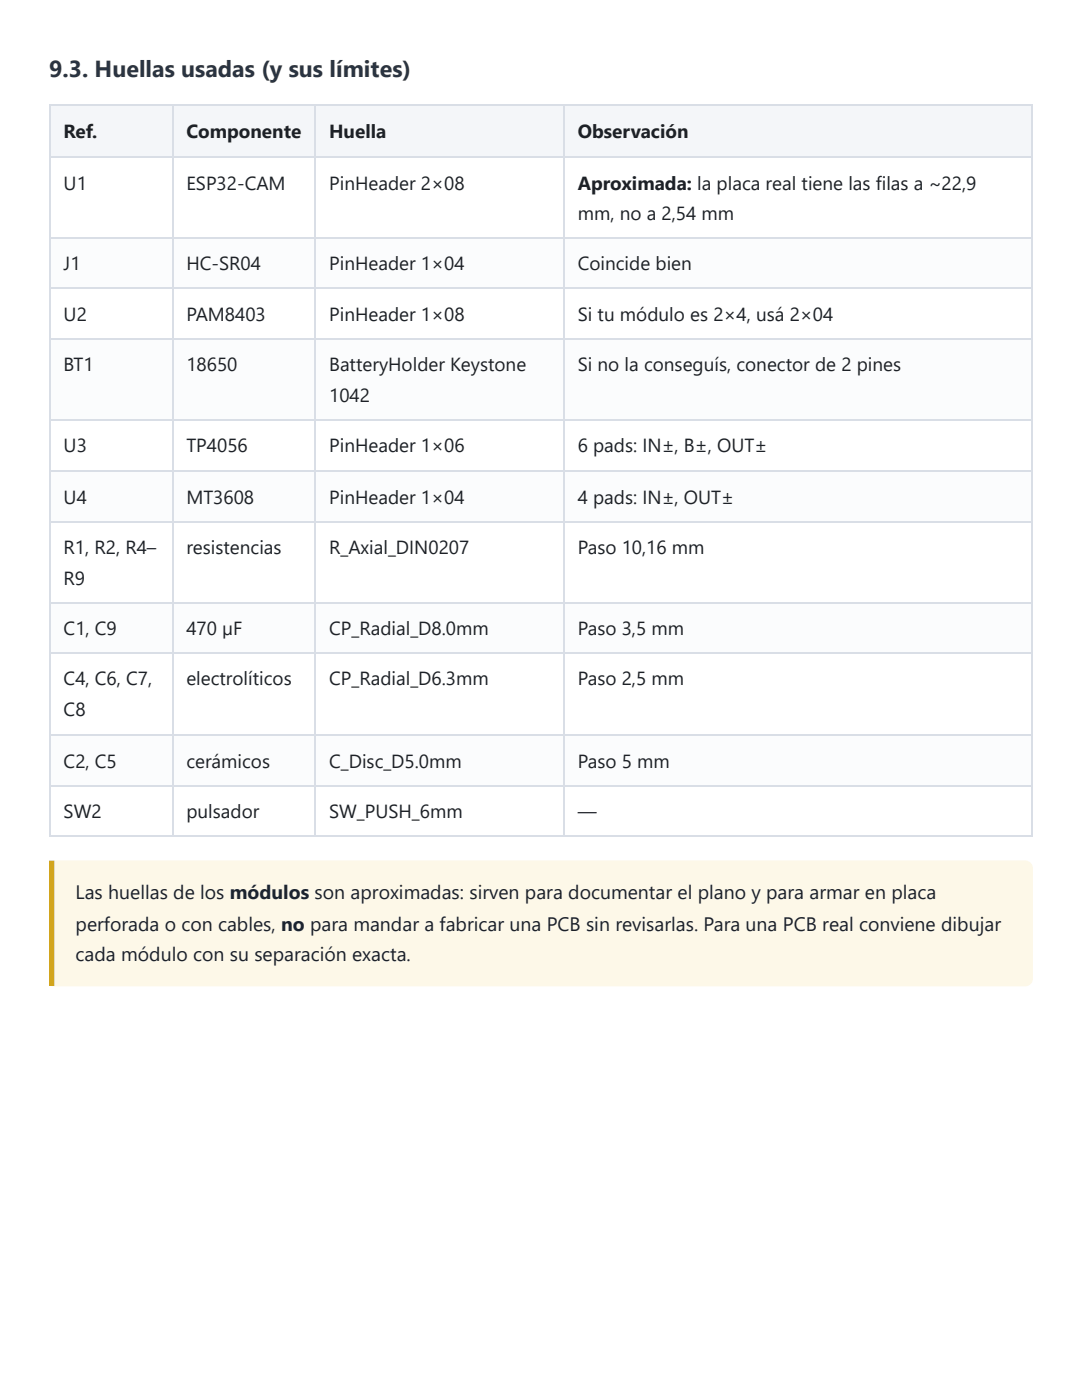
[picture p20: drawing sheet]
<svg xmlns="http://www.w3.org/2000/svg" width="216mm" height="279mm" viewBox="0 0 216 279" stroke-linecap="round" stroke-linejoin="round" font-family="sans-serif">
<defs><g id="words">
<text font-size="4.6" fill="#2a3442" x="9.8" y="15.3">9.3. Huellas usadas (y sus límites)</text>
<g font-size="3.9" fill="#1d2127">
<text x="15.1" y="179.4">Las huellas de los módulos son aproximadas: sirven para documentar el plano y para armar en placa</text>
<text x="15.1" y="185.7">perforada o con cables, no para mandar a fabricar una PCB sin revisarlas. Para una PCB real conviene dibujar</text>
<text x="15.1" y="191.8">cada módulo con su separación exacta.</text>
</g>
<g font-size="3.8" fill="#1d2127">
<text x="12.7" y="27.5">Ref.</text>
<text x="37.2" y="27.5">Componente</text>
<text x="65.7" y="27.5">Huella</text>
<text x="115.3" y="27.5">Observación</text>
<text x="12.7" y="37.8">U1</text>
<text x="37.2" y="37.8">ESP32-CAM</text>
<text x="65.7" y="37.8">PinHeader 2×08</text>
<text x="115.3" y="37.8">Aproximada: la placa real tiene las filas a ~22,9</text>
<text x="115.3" y="43.9">mm, no a 2,54 mm</text>
<text x="12.7" y="54">J1</text>
<text x="37.2" y="54">HC-SR04</text>
<text x="65.7" y="54">PinHeader 1×04</text>
<text x="115.3" y="54">Coincide bien</text>
<text x="12.7" y="64">U2</text>
<text x="37.2" y="64">PAM8403</text>
<text x="65.7" y="64">PinHeader 1×08</text>
<text x="115.3" y="64">Si tu módulo es 2×4, usá 2×04</text>
<text x="12.7" y="74.1">BT1</text>
<text x="37.2" y="74.1">18650</text>
<text x="65.7" y="74.1">BatteryHolder Keystone</text>
<text x="115.3" y="74.1">Si no la conseguís, conector de 2 pines</text>
<text x="65.7" y="80.2">1042</text>
<text x="12.7" y="90.2">U3</text>
<text x="37.2" y="90.2">TP4056</text>
<text x="65.7" y="90.2">PinHeader 1×06</text>
<text x="115.3" y="90.2">6 pads: IN±, B±, OUT±</text>
<text x="12.7" y="100.5">U4</text>
<text x="37.2" y="100.5">MT3608</text>
<text x="65.7" y="100.5">PinHeader 1×04</text>
<text x="115.3" y="100.5">4 pads: IN±, OUT±</text>
<text x="12.7" y="110.6">R1, R2, R4–</text>
<text x="37.2" y="110.6">resistencias</text>
<text x="65.7" y="110.6">R_Axial_DIN0207</text>
<text x="115.3" y="110.6">Paso 10,16 mm</text>
<text x="12.7" y="116.7">R9</text>
<text x="12.7" y="126.7">C1, C9</text>
<text x="37.2" y="126.7">470 µF</text>
<text x="65.7" y="126.7">CP_Radial_D8.0mm</text>
<text x="115.3" y="126.7">Paso 3,5 mm</text>
<text x="12.7" y="136.8">C4, C6, C7,</text>
<text x="37.2" y="136.8">electrolíticos</text>
<text x="65.7" y="136.8">CP_Radial_D6.3mm</text>
<text x="115.3" y="136.8">Paso 2,5 mm</text>
<text x="12.7" y="142.9">C8</text>
<text x="12.7" y="153.2">C2, C5</text>
<text x="37.2" y="153.2">cerámicos</text>
<text x="65.7" y="153.2">C_Disc_D5.0mm</text>
<text x="115.3" y="153.2">Paso 5 mm</text>
<text x="12.7" y="163.2">SW2</text>
<text x="37.2" y="163.2">pulsador</text>
<text x="65.7" y="163.2">SW_PUSH_6mm</text>
<text x="115.3" y="163.2">—</text>
</g>
</g></defs>
<g fill="#f4f6f9">
<path d="M10.1 21.2h24.3v10h-24.3z"/>
<path d="M34.4 21.2h28.6v10h-28.6z"/>
<path d="M63 21.2h49.4v10h-49.4z"/>
<path d="M112.4 21.2h93.6v10h-93.6z"/>
</g>
<g fill="#fbfcfd">
<path d="M10.1 47.4h24.3v10h-24.3z"/>
<path d="M34.4 47.4h28.6v10h-28.6z"/>
<path d="M63 47.4h49.4v10h-49.4z"/>
<path d="M112.4 47.4h93.6v10h-93.6z"/>
<path d="M10.1 67.7h24.3v16.2h-24.3z"/>
<path d="M34.4 67.7h28.6v16.2h-28.6z"/>
<path d="M63 67.7h49.4v16.2h-49.4z"/>
<path d="M112.4 67.7h93.6v16.2h-93.6z"/>
<path d="M10.1 93.9h24.3v10.1h-24.3z"/>
<path d="M34.4 93.9h28.6v10.1h-28.6z"/>
<path d="M63 93.9h49.4v10.1h-49.4z"/>
<path d="M112.4 93.9h93.6v10.1h-93.6z"/>
<path d="M10.1 120.4h24.3v10h-24.3z"/>
<path d="M34.4 120.4h28.6v10h-28.6z"/>
<path d="M63 120.4h49.4v10h-49.4z"/>
<path d="M112.4 120.4h93.6v10h-93.6z"/>
<path d="M10.1 146.6h24.3v10h-24.3z"/>
<path d="M34.4 146.6h28.6v10h-28.6z"/>
<path d="M63 146.6h49.4v10h-49.4z"/>
<path d="M112.4 146.6h93.6v10h-93.6z"/>
</g>
<g fill="none" stroke="#d9dee6" stroke-width=".26">
<path d="M9.8 21h196.2M9.8 31.4h196.2M9.9 20.9v146.1M34.5 20.9v146.1M62.8 20.9v146.1M112.6 20.9v146.1M9.8 47.5h196.2M9.8 57.5h196.2M9.8 67.6h196.2M9.8 83.7h196.2M9.8 94.1h196.2M9.8 104.1h196.2"/>
<path d="M9.8 120.3h196.2M9.8 130.3h196.2M9.8 146.7h196.2M9.8 156.8h196.2M9.8 166.8h196.2"/>
</g>
<path d="M205.9 20.9v146.1" fill="none" stroke="#d9dee6" stroke-width=".2"/>
<path d="M10.3 171.7h194.2a1.4 1.4 0 0 1 1.5 1.6v22a1.4 1.4 0 0 1-1.5 1.5h-194.2z" fill="#fdf8e8"/>
<path d="M9.8 171.7h1v25.1h-1z" fill="#d9a300"/>
<use href="#words"/>
</svg>
